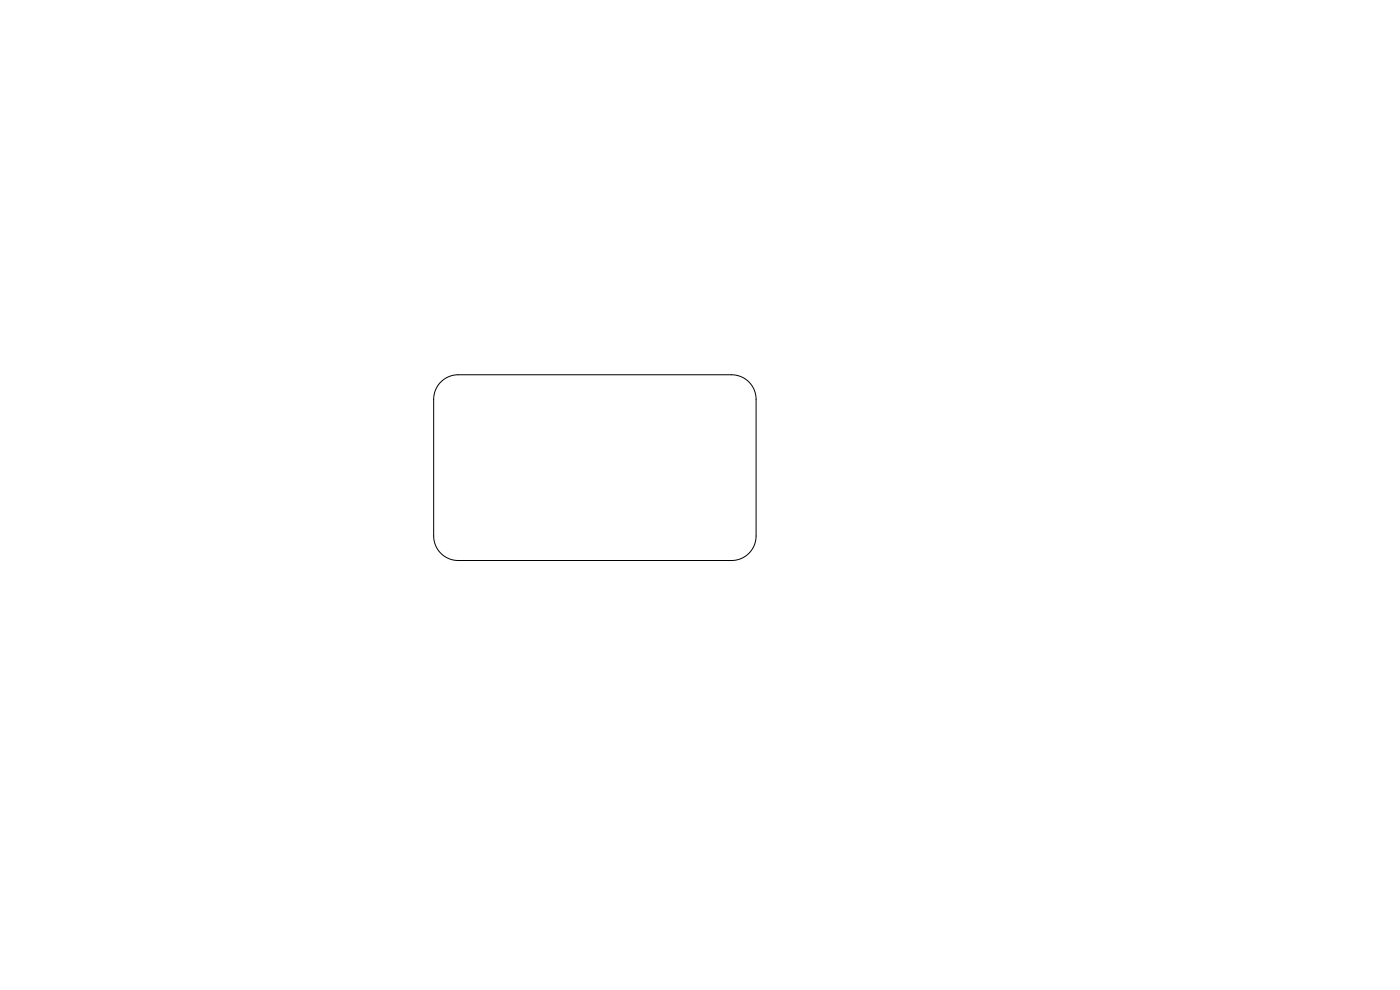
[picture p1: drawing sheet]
<svg xmlns="http://www.w3.org/2000/svg" width="297mm" height="210mm" viewBox="0 0 297 210" stroke-linecap="round" stroke-linejoin="round" font-family="sans-serif">
<path d="M93.6 81a5.2 5.2 0 0 1 3.6-1.5h58a5.2 5.2 0 0 1 5.2 5.2v29a5.2 5.2 0 0 1-5.2 5.2h-58a5.2 5.2 0 0 1-5.2-5.2v-29a5.2 5.2 0 0 1 1.6-3.7z" fill="none" stroke="#000" stroke-width=".21"/>
</svg>
